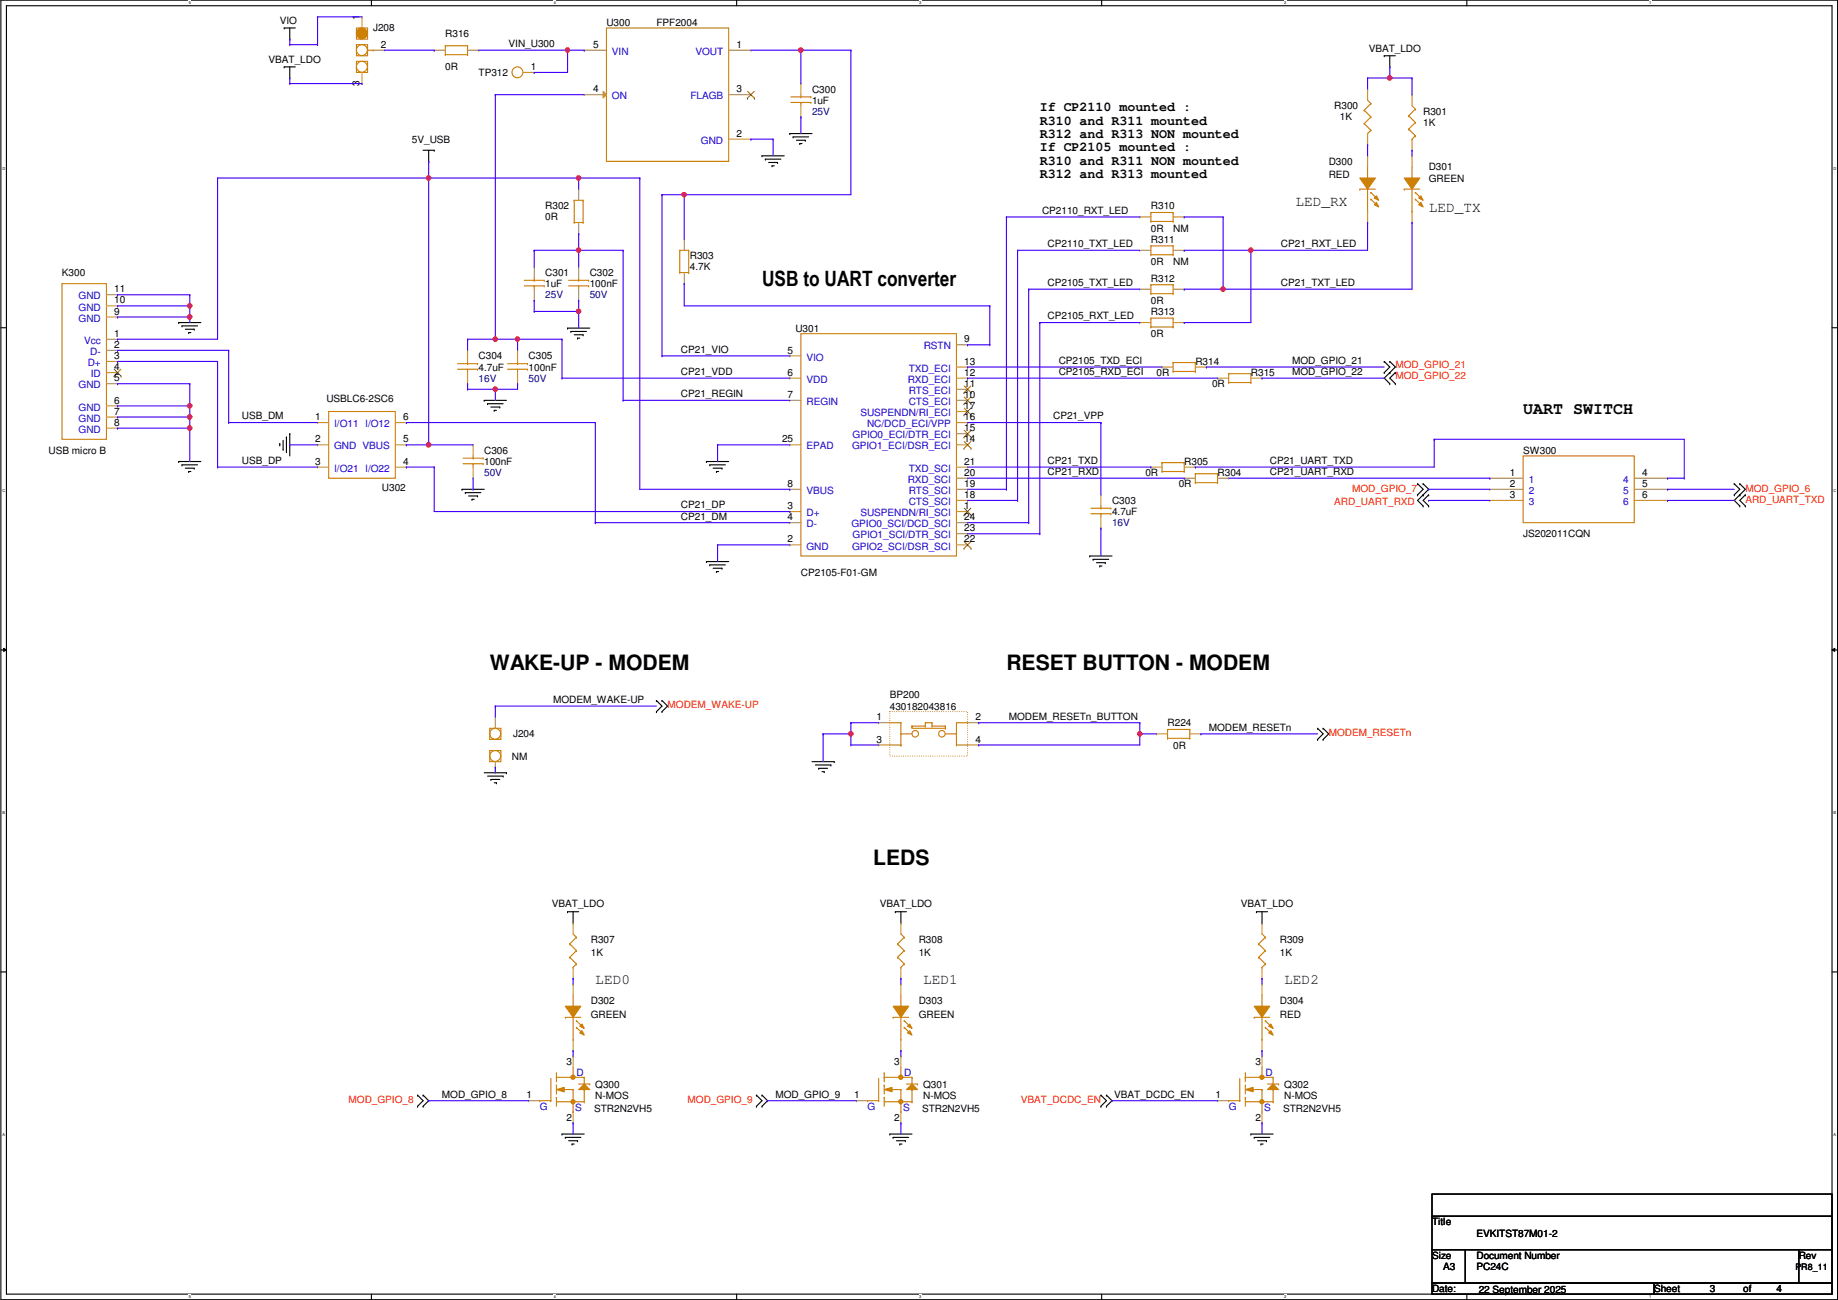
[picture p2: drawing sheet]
<svg xmlns="http://www.w3.org/2000/svg" width="420mm" height="297mm" viewBox="0 0 420 297" stroke-linecap="round" stroke-linejoin="round" font-family="sans-serif">
<defs><g id="words">
<g font-size="4.8">
<text x="174.2" y="65.4">USB to UART converter</text>
<text x="112" y="153.1">WAKE-UP - MODEM</text>
<text x="230.1" y="153.1">RESET BUTTON - MODEM</text>
<text x="199.6" y="197.6">LEDS</text>
</g>
<text font-size="3.8" x="348.2" y="94.7">UART SWITCH</text>
<g font-size="3.3">
<text x="296.1" y="47.1">LED_RX</text>
<text x="326.6" y="48.4">LED_TX</text>
<text x="136.1" y="224.9">LED0</text>
<text x="211" y="224.9">LED1</text>
<text x="293.6" y="224.9">LED2</text>
</g>
<g font-size="3">
<text x="237.7" y="25.4">If CP2110 mounted :</text>
<text x="237.7" y="28.5">R310 and R311 mounted</text>
<text x="237.7" y="31.5">R312 and R313 NON mounted</text>
<text x="237.7" y="34.6">If CP2105 mounted :</text>
<text x="237.7" y="37.6">R310 and R311 NON mounted</text>
<text x="237.7" y="40.7">R312 and R313 mounted</text>
</g>
<g font-size="2.3">
<text x="64" y="5.4">VIO</text>
<text x="82.2" y="4.6" transform="rotate(-90 82.2 4.6)">1</text>
<text x="138.6" y="5.9">U300</text>
<text x="150.1" y="5.9">FPF2004</text>
<text x="85.3" y="7.2">J208</text>
<text x="87.1" y="10.9">2</text>
<text x="101.8" y="8.5">R316</text>
<text x="116.3" y="10.8">VIN_U300</text>
<text x="135.6" y="10.9">5</text>
<text x="168.3" y="10.9">1</text>
<text x="312.9" y="11.8">VBAT_LDO</text>
<text x="61.4" y="14.3">VBAT_LDO</text>
<text x="101.8" y="16.1">0R</text>
<text x="109.4" y="17.4">TP312</text>
<text x="121.4" y="16">1</text>
<text x="82.2" y="19.6" transform="rotate(-90 82.2 19.6)">3</text>
<text x="135.6" y="21.1">4</text>
<text x="168.3" y="21.1">3</text>
<text x="185.6" y="21.2">C300</text>
<text x="185.6" y="23.7">1uF</text>
<text x="305" y="25">R300</text>
<text x="306.3" y="27.5">1K</text>
<text x="325.3" y="26.2">R301</text>
<text x="325.3" y="28.8">1K</text>
<text x="94.2" y="32.6">5V_USB</text>
<text x="168.3" y="31.2">2</text>
<text x="303.7" y="37.7">D300</text>
<text x="303.7" y="40.7">RED</text>
<text x="326.6" y="38.9">D301</text>
<text x="326.6" y="41.5">GREEN</text>
<text x="124.7" y="47.8">R302</text>
<text x="263.1" y="47.8">R310</text>
<text x="124.7" y="50.4">0R</text>
<text x="238.2" y="48.9">CP2110_RXT_LED</text>
<text x="263.1" y="52.9">0R</text>
<text x="268.2" y="52.9">NM</text>
<text x="157.7" y="59.3">R303</text>
<text x="239.5" y="56.5">CP2110_TXT_LED</text>
<text x="263.1" y="55.5">R311</text>
<text x="292.8" y="56.5">CP21_RXT_LED</text>
<text x="14.2" y="63.1">K300</text>
<text x="124.7" y="63.1">C301</text>
<text x="124.7" y="65.6">1uF</text>
<text x="134.8" y="63.1">C302</text>
<text x="134.8" y="65.6">100nF</text>
<text x="157.7" y="61.8">4.7K</text>
<text x="239.5" y="65.4">CP2105_TXT_LED</text>
<text x="263.1" y="60.5">0R</text>
<text x="263.1" y="64.3">R312</text>
<text x="268.2" y="60.5">NM</text>
<text x="292.8" y="65.4">CP21_TXT_LED</text>
<text x="26.1" y="66.8">11</text>
<text x="26.1" y="69.3">10</text>
<text x="26.1" y="71.9">9</text>
<text x="263.1" y="72">R313</text>
<text x="263.1" y="69.4">0R</text>
<text x="26.1" y="77">1</text>
<text x="181.8" y="75.8">U301</text>
<text x="239.5" y="73">CP2105_RXT_LED</text>
<text x="263.1" y="77">0R</text>
<text x="26.1" y="79.5">2</text>
<text x="26.1" y="82">3</text>
<text x="109.4" y="82.1">C304</text>
<text x="120.9" y="82.1">C305</text>
<text x="155.6" y="80.6">CP21_VIO</text>
<text x="180" y="80.8">5</text>
<text x="220.4" y="78.2">9</text>
<text x="220.4" y="83.3">13</text>
<text x="242" y="83.1">CP2105_TXD_ECI</text>
<text x="273.3" y="83.4">R314</text>
<text x="295.3" y="83.1">MOD_GPIO_21</text>
<text x="26.1" y="84.6">4</text>
<text x="26.1" y="87.1">5</text>
<text x="109.4" y="84.7">4.7uF</text>
<text x="120.9" y="84.7">100nF</text>
<text x="155.6" y="85.7">CP21_VDD</text>
<text x="180" y="85.9">6</text>
<text x="220.4" y="85.9">12</text>
<text x="220.4" y="88.4">11</text>
<text x="242" y="85.7">CP2105_RXD_ECI</text>
<text x="264.4" y="85.9">0R</text>
<text x="277.1" y="88.5">0R</text>
<text x="286" y="85.9">R315</text>
<text x="295.3" y="85.7">MOD_GPIO_22</text>
<text x="26.1" y="92.2">6</text>
<text x="26.1" y="94.7">7</text>
<text x="55.3" y="95.8">USB_DM</text>
<text x="74.6" y="91.8">USBLC6-2SC6</text>
<text x="155.6" y="90.8">CP21_REGIN</text>
<text x="180" y="90.9">7</text>
<text x="220.4" y="90.9">10</text>
<text x="220.4" y="93.5">17</text>
<text x="240.7" y="95.8">CP21_VPP</text>
<text x="26.1" y="97.3">8</text>
<text x="72.1" y="96">1</text>
<text x="72.1" y="101.1">2</text>
<text x="92.1" y="101.1">5</text>
<text x="92.1" y="96">6</text>
<text x="178.8" y="101.1">25</text>
<text x="220.4" y="96">16</text>
<text x="220.4" y="98.6">15</text>
<text x="220.4" y="101.1">14</text>
<text x="11.1" y="103.7">USB micro B</text>
<text x="55.3" y="106">USB_DP</text>
<text x="72.1" y="106.2">3</text>
<text x="92.1" y="106.2">4</text>
<text x="110.7" y="103.7">C306</text>
<text x="110.7" y="106.3">100nF</text>
<text x="220.4" y="106.2">21</text>
<text x="239.5" y="106">CP21_TXD</text>
<text x="270.7" y="106.3">R305</text>
<text x="290.3" y="106">CP21_UART_TXD</text>
<text x="348.2" y="103.7">SW300</text>
<text x="87.3" y="112.1">U302</text>
<text x="180" y="111.3">8</text>
<text x="220.4" y="108.7">20</text>
<text x="220.4" y="111.3">19</text>
<text x="220.4" y="113.8">18</text>
<text x="239.5" y="108.5">CP21_RXD</text>
<text x="261.8" y="108.8">0R</text>
<text x="269.4" y="111.3">0R</text>
<text x="278.3" y="108.8">R304</text>
<text x="290.3" y="108.5">CP21_UART_RXD</text>
<text x="345.1" y="108.7">1</text>
<text x="345.1" y="111.3">2</text>
<text x="345.1" y="113.8">3</text>
<text x="375.4" y="113.8">6</text>
<text x="375.4" y="111.3">5</text>
<text x="375.4" y="108.7">4</text>
<text x="155.6" y="116.2">CP21_DP</text>
<text x="155.6" y="118.7">CP21_DM</text>
<text x="180" y="116.3">3</text>
<text x="180" y="118.9">4</text>
<text x="220.4" y="116.3">1</text>
<text x="220.4" y="118.9">24</text>
<text x="254.2" y="115.1">C303</text>
<text x="254.2" y="117.7">4.7uF</text>
<text x="180" y="124">2</text>
<text x="220.4" y="121.4">23</text>
<text x="220.4" y="124">22</text>
<text x="348.2" y="122.8">JS202011CQN</text>
<text x="183.1" y="131.7">CP2105-F01-GM</text>
<text x="126.4" y="160.6">MODEM_WAKE-UP</text>
<text x="203.4" y="159.6">BP200</text>
<text x="200.4" y="164.6">1</text>
<text x="203.4" y="162.1">430182043816</text>
<text x="223" y="164.6">2</text>
<text x="230.6" y="164.4">MODEM_RESETn_BUTTON</text>
<text x="266.9" y="165.9">R224</text>
<text x="276.3" y="167">MODEM_RESETn</text>
<text x="117" y="173.6">NM</text>
<text x="117.3" y="168.5">J204</text>
<text x="200.4" y="169.7">3</text>
<text x="223" y="169.7">4</text>
<text x="268.2" y="171">0R</text>
<text x="126.2" y="207.3">VBAT_LDO</text>
<text x="201.1" y="207.3">VBAT_LDO</text>
<text x="283.7" y="207.3">VBAT_LDO</text>
<text x="135.1" y="215.5">R307</text>
<text x="210" y="215.5">R308</text>
<text x="292.6" y="215.5">R309</text>
<text x="135.1" y="218.5">1K</text>
<text x="210" y="218.5">1K</text>
<text x="292.6" y="218.5">1K</text>
<text x="135.1" y="229.4">D302</text>
<text x="135.1" y="232.5">GREEN</text>
<text x="210" y="229.4">D303</text>
<text x="210" y="232.5">GREEN</text>
<text x="292.6" y="229.4">D304</text>
<text x="292.6" y="232.5">RED</text>
<text x="129.5" y="243.4">3</text>
<text x="204.4" y="243.4">3</text>
<text x="287" y="243.4">3</text>
<text x="101" y="250.8">MOD_GPIO_8</text>
<text x="120.3" y="251">1</text>
<text x="136.1" y="248.5">Q300</text>
<text x="136.1" y="251">N-MOS</text>
<text x="177.2" y="250.8">MOD_GPIO_9</text>
<text x="195.3" y="251">1</text>
<text x="211" y="248.5">Q301</text>
<text x="211" y="251">N-MOS</text>
<text x="254.7" y="250.8">VBAT_DCDC_EN</text>
<text x="277.8" y="251">1</text>
<text x="293.6" y="248.5">Q302</text>
<text x="293.6" y="251">N-MOS</text>
<text x="129.5" y="256.1">2</text>
<text x="135.8" y="254.1">STR2N2VH5</text>
<text x="204.4" y="256.1">2</text>
<text x="210.8" y="254.1">STR2N2VH5</text>
<text x="287" y="256.1">2</text>
<text x="293.3" y="254.1">STR2N2VH5</text>
<text x="327.4" y="280">Title</text>
<text x="327.4" y="287.6">Size</text>
<text x="337.5" y="287.6">Document Number</text>
<text x="337.5" y="282.5">EVKITST87M01-2</text>
<text x="411.2" y="287.6">Rev</text>
<text x="329.9" y="290.2">A3</text>
<text x="337.5" y="290.2">PC24C</text>
<text x="327.4" y="295.2">Date:</text>
<text x="338" y="295.5">22 September 2025</text>
<text x="378.2" y="295.2">Sheet</text>
<text x="390.9" y="295.2">3</text>
<text x="398.5" y="295.2">of</text>
<text x="406.1" y="295.2">4</text>
</g>
<g font-size="2.3" fill="#00c">
<text x="139.9" y="12.5">VIN</text>
<text x="159" y="12.5">VOUT</text>
<text x="139.9" y="22.7">ON</text>
<text x="157.8" y="22.7">FLAGB</text>
<text x="160.2" y="32.9">GND</text>
<text x="18" y="68.4">GND</text>
<text x="18" y="71">GND</text>
<text x="18" y="73.5">GND</text>
<text x="19.3" y="78.6">Vcc</text>
<text x="20.1" y="83.7">D+</text>
<text x="20.6" y="81.1">D-</text>
<text x="184.4" y="82.4">VIO</text>
<text x="211.1" y="79.8">RSTN</text>
<text x="18" y="88.7">GND</text>
<text x="20.8" y="86.2">ID</text>
<text x="184.4" y="87.5">VDD</text>
<text x="207.5" y="87.5">RXD_ECI</text>
<text x="207.8" y="84.9">TXD_ECI</text>
<text x="18" y="93.8">GND</text>
<text x="184.4" y="92.5">REGIN</text>
<text x="196.7" y="95.1">SUSPENDN/RI_ECI</text>
<text x="207.7" y="90">RTS_ECI</text>
<text x="207.7" y="92.5">CTS_ECI</text>
<text x="18" y="96.4">GND</text>
<text x="18" y="98.9">GND</text>
<text x="76.4" y="97.6">I/O11 I/O12</text>
<text x="194.9" y="100.2">GPIO0_ECI/DTR_ECI</text>
<text x="198.2" y="97.6">NC/DCD_ECI/VPP</text>
<text x="76.4" y="102.7">GND VBUS</text>
<text x="76.4" y="107.8">I/O21 I/O22</text>
<text x="184.4" y="102.7">EPAD</text>
<text x="194.8" y="102.7">GPIO1_ECI/DSR_ECI</text>
<text x="207.8" y="107.8">TXD_SCI</text>
<text x="184.4" y="112.9">VBUS</text>
<text x="207.5" y="110.3">RXD_SCI</text>
<text x="207.7" y="112.9">RTS_SCI</text>
<text x="349.5" y="110.3">1</text>
<text x="349.5" y="112.9">2</text>
<text x="371" y="112.9">5</text>
<text x="371" y="110.3">4</text>
<text x="184.4" y="117.9">D+</text>
<text x="196.7" y="117.9">SUSPENDN/RI_SCI</text>
<text x="207.7" y="115.4">CTS_SCI</text>
<text x="349.5" y="115.4">3</text>
<text x="371" y="115.4">6</text>
<text x="184.4" y="125.6">GND</text>
<text x="184.4" y="120.5">D-</text>
<text x="194.6" y="120.5">GPIO0_SCI/DCD_SCI</text>
<text x="194.8" y="125.6">GPIO2_SCI/DSR_SCI</text>
<text x="194.9" y="123">GPIO1_SCI/DTR_SCI</text>
<text x="131.8" y="246">D</text>
<text x="206.7" y="246">D</text>
<text x="289.3" y="246">D</text>
<text x="123.4" y="253.6">G</text>
<text x="131.5" y="253.8">S</text>
<text x="198.3" y="253.6">G</text>
<text x="206.4" y="253.8">S</text>
<text x="280.9" y="253.6">G</text>
<text x="289" y="253.8">S</text>
</g>
<g font-size="2.3" fill="#000080">
<text x="185.6" y="26.2">25V</text>
<text x="124.7" y="68.2">25V</text>
<text x="134.8" y="68.2">50V</text>
<text x="109.4" y="87.2">16V</text>
<text x="120.9" y="87.2">50V</text>
<text x="110.7" y="108.8">50V</text>
<text x="254.2" y="120.2">16V</text>
</g>
<g font-size="2.3" fill="#f00">
<text x="319" y="86.7">MOD_GPIO_22</text>
<text x="319" y="84.2">MOD_GPIO_21</text>
<text x="309.1" y="112.4">MOD_GPIO_7</text>
<text x="399" y="112.4">MOD_GPIO_6</text>
<text x="305" y="115.4">ARD_UART_RXD</text>
<text x="399" y="114.9">ARD_UART_TXD</text>
<text x="152.6" y="161.9">MODEM_WAKE-UP</text>
<text x="303.7" y="168.2">MODEM_RESETn</text>
<text x="79.7" y="252.1">MOD_GPIO_8</text>
<text x="157.2" y="252.1">MOD_GPIO_9</text>
<text x="233.4" y="252.1">VBAT_DCDC_EN</text>
</g>
<text font-size="2" x="410.4" y="290.2">PR8_11</text>
<g font-size=".9">
<text x="43.2" y="1">5</text>
<text x="126.6" y="1">4</text>
<text x="210.1" y="1">3</text>
<text x="293.5" y="1">2</text>
<text x="377" y="1">1</text>
<text x=".5" y="38.9">D</text>
<text x="419.1" y="38.9">D</text>
<text x=".5" y="112.5">C</text>
<text x="419.1" y="112.5">C</text>
<text x=".5" y="186.1">B</text>
<text x="419.1" y="186.1">B</text>
<text x=".5" y="259.7">A</text>
<text x="419.1" y="259.7">A</text>
<text x="43.2" y="296.6">5</text>
<text x="126.6" y="296.6">4</text>
<text x="210.1" y="296.6">3</text>
<text x="293.5" y="296.6">2</text>
<text x="377" y="296.6">1</text>
</g>
</g></defs>
<path d="M.2 0h419.9v297h-419.9zM1.5 1.3h417.3v294.4h-417.3z" fill="none" stroke="#000" stroke-width=".25"/>
<g fill="#fff">
<path d="M43.2 .2h.5v1h-.5z"/>
<path d="M43.2 295.8h.5v1h-.5z"/>
</g>
<path d="M84.9 0v1.3M84.9 295.7v1.3" fill="none" stroke="#000" stroke-width=".25"/>
<g fill="#fff">
<path d="M126.6 .2h.5v1h-.5z"/>
<path d="M126.6 295.8h.5v1h-.5z"/>
</g>
<path d="M168.4 0v1.3M168.4 295.7v1.3" fill="none" stroke="#000" stroke-width=".25"/>
<g fill="#fff">
<path d="M210.1 .2h.5v1h-.5z"/>
<path d="M210.1 295.8h.5v1h-.5z"/>
</g>
<path d="M251.8 0v1.3M251.8 295.7v1.3" fill="none" stroke="#000" stroke-width=".25"/>
<g fill="#fff">
<path d="M293.5 .2h.5v1h-.5z"/>
<path d="M293.5 295.8h.5v1h-.5z"/>
</g>
<path d="M335.3 0v1.3M335.3 295.7v1.3" fill="none" stroke="#000" stroke-width=".25"/>
<g fill="#fff">
<path d="M377 .2h.5v1h-.5z"/>
<path d="M377 295.8h.5v1h-.5z"/>
<path d="M.5 38.1h.7v1h-.7z"/>
<path d="M419.1 38.1h.7v1h-.7z"/>
<path d="M.5 111.7h.7v1h-.7z"/>
<path d="M419.1 111.7h.7v1h-.7z"/>
</g>
<path d="M.2 74.9h1.3M418.8 74.9h1.3" fill="none" stroke="#000" stroke-width=".25"/>
<g fill="#fff">
<path d="M.5 185.3h.6v1h-.6z"/>
<path d="M419.1 185.3h.6v1h-.6z"/>
</g>
<path d="M.2 148.5h1.3M418.8 148.5h1.3" fill="none" stroke="#000" stroke-width=".25"/>
<path d="M.8 148.1l.7 .4-.7 .3zM418.8 148.5l.6-.4v.7z" fill="#000"/>
<path d="M.8 148.1l.7 .4-.7 .3zM418.8 148.5l.6-.4v.7z" fill="none" stroke="#000" stroke-width=".23"/>
<g fill="#fff">
<path d="M.5 258.9h.6v1h-.6z"/>
<path d="M419.1 258.9h.6v1h-.6z"/>
</g>
<g fill="none" stroke="#000" stroke-width=".25">
<path d="M65 6.4h.1M65 15.3h.1M65 6.4h2.5M65 15.3h2.5M66.2 8.9h.1M66.2 17.8h.1M66.2 6.4v2.5M66.2 15.3v2.5M316.4 12.7h.1M316.4 12.7h2.6M317.7 15.3h.1M317.7 12.7v2.6"/>
<path d="M96.7 34.3h2.6M98 36.9h.1M98 34.3v2.6M99.3 34.3h.1M174.2 35.6h.1M174.2 35.6h5.1M175 36.4h.1M175 36.4h3.5M175.7 37.1h2M176.5 37.9h.1M176.5 37.9h.5M177.7 37.1h.1"/>
<path d="M180.5 30.5h.1M180.5 30.5h5.1M181.3 31.3h.1M181.3 31.3h3.6M182.1 32h2M182.8 32.8h.1M182.8 32.8h.5M184.1 32h.1M40.8 73.7h.1M40.8 73.7h5.1M41.6 74.5h.1M41.6 74.5h3.6"/>
<path d="M42.4 75.2h2M43.1 76h.1M43.1 76h.5M44.4 75.2h.1M129.7 75h.1M129.7 75h5.1M130.5 75.7h.1M130.5 75.7h3.6M131.3 76.5h2M132 77.3h.1M132 77.3h.5M133.3 76.5h.1"/>
<path d="M65.5 99.9h.1M65.5 99.9v3.5M66.2 99.1h.1M66.2 99.1v5.1M110.7 91.5h.1M110.7 91.5h5.1M111.5 92.2h.1M111.5 92.2h3.5M112.2 93h2M113 93.8h.1M113 93.8h.5M114.2 93h.1"/>
<path d="M316.4 82.6h.1M316.4 85.1h.1M316.4 82.6l1.3 1.3-1.3 1.2M317.7 87.7h.1M317.7 85.1h.1M317.7 82.6h.1M317.7 82.6l1.3 1.3-2.6 2.5 1.3 1.3M319 85.1h.1M319 87.7h.1M319 85.1l-1.3 1.3 1.3 1.3M40.8 105.5h.1M40.8 105.5h5.1"/>
<path d="M41.6 106.2h.1M41.6 106.2h3.6M42.4 107h2M43.1 107.7h.1M43.1 107.7h.5M44.4 107h.1M64 101.4h.1M64 101.4v.5M64.7 102.7h.1M64.7 100.6v2.1M105.6 111.8h.1M105.6 111.8h5.1"/>
<path d="M106.4 112.6h.1M106.4 112.6h3.5M107.1 113.3h2.1M107.9 114.1h.1M107.9 114.1h.5M109.2 113.3h.1M161.5 105.5h.1M161.5 105.5h5.1M162.3 106.2h.1M162.3 106.2h3.5M163 107h2M163.8 107.7h.1"/>
<path d="M163.8 107.7h.5M165 107h.1M324.1 113.1h.1M324.1 110.5h.1M324.1 110.5l1.2 1.3-1.2 1.3M325.3 115.6h.1M325.3 113.1h.1M325.3 110.5h.1M325.3 110.5l1.3 1.3-2.5 2.5 1.2 1.3M326.6 115.6h.1M326.6 113.1h.1M326.6 113.1l-1.3 1.2 1.3 1.3"/>
<path d="M396.4 110.5h.1M396.4 113.1h.1M396.4 110.5l1.3 1.3-1.3 1.3M397.7 115.6h.1M397.7 113.1h.1M397.7 110.5h.1M397.7 110.5l1.3 1.3-2.6 2.5 1.3 1.3M399 113.1h.1M399 115.6h.1M399 113.1l-1.3 1.2 1.3 1.3M161.5 128.3h.1M161.5 128.3h5.1"/>
<path d="M162.3 129.1h.1M162.3 129.1h3.5M163 129.8h2M163.8 130.6h.1M163.8 130.6h.5M165 129.8h.1M249.1 127h.1M249.1 127h5.1M249.9 127.8h.1M249.9 127.8h3.5M250.6 128.6h2.1M251.4 129.3h.1"/>
<path d="M251.4 129.3h.5M252.7 128.6h.1M110.7 176.6h5.1M111.5 177.3h3.5M112.2 178.1h.1M112.2 178.1h2M113 178.9h.5M113.5 178.9h.1M115 177.3h.1M115.8 176.6h.1M150.1 160.1h.1M150.1 162.6h.1"/>
<path d="M150.1 160.1l1.2 1.2-1.2 1.3M151.3 160.1h.1M151.3 162.6h.1M151.3 160.1l1.3 1.2-1.3 1.3M185.6 174h5.1M186.4 174.8h3.5M187.1 175.6h.1M187.1 175.6h2.1M187.9 176.3h.5M188.4 176.3h.1M189.9 174.8h.1M190.7 174h.1"/>
<path d="M301.2 166.4h.1M301.2 169h.1M301.2 166.4l1.3 1.3-1.3 1.3M302.5 166.4h.1M302.5 169h.1M302.5 166.4l1.2 1.3-1.2 1.3M129.7 208.3h.1M129.7 208.3h2.6M131 210.9h.1M131 208.3v2.6M204.7 208.3h.1M204.7 208.3h2.5"/>
<path d="M205.9 210.9h.1M205.9 208.3v2.6M287.2 208.3h.1M287.2 208.3h2.6M288.5 210.9h.1M288.5 208.3v2.6M.2 222.1h1.3M418.8 222.1h1.3M95.5 252.8h.1M95.5 250.2h.1M95.5 250.2l1.2 1.3-1.2 1.3M96.7 250.2h.1"/>
<path d="M96.7 252.8h.1M96.7 250.2l1.3 1.3-1.3 1.3M128.5 259.1h.1M128.5 259.1h5.1M129.2 259.9h.1M129.2 259.9h3.6M172.9 252.8h.1M172.9 250.2h.1M172.9 250.2l1.3 1.3-1.3 1.3M174.2 250.2h.1M174.2 252.8h.1M174.2 250.2l1.3 1.3-1.3 1.3"/>
<path d="M203.4 259.1h.1M203.4 259.1h5.1M204.2 259.9h.1M204.2 259.9h3.5M251.7 252.8h.1M251.7 250.2h.1M251.7 250.2l1.2 1.3-1.2 1.3M252.9 250.2h.1M252.9 252.8h.1M252.9 250.2l1.3 1.3-1.3 1.3M286 259.1h.1M286 259.1h5"/>
<path d="M286.7 259.9h.1M286.7 259.9h3.6M130 260.6h2M130.8 261.4h.1M130.8 261.4h.5M132 260.6h.1M204.9 260.6h2.1M205.7 261.4h.1M205.7 261.4h.5M207 260.6h.1M287.5 260.6h2M288.2 261.4h.1"/>
<path d="M288.2 261.4h.5M289.5 260.6h.1M327.4 272.8h91.4v5.1h-91.4zM327.4 277.9h91.4v7.6h-91.4zM327.4 285.5h7.6v7.7h-7.6zM327.4 293.2h50.8v2.5h-50.8zM335 285.5h76.2v7.7h-76.2zM378.2 293.2h40.6v2.5h-40.6zM411.2 285.5h7.6v7.7h-7.6z"/>
</g>
<g fill="none" stroke="#cc8006" stroke-width=".25">
<path d="M101.8 10.5h.1M101.8 12.5h.1M101.8 10.5h5.1M101.8 10.5v2M101.8 12.5h5.1M106.9 12.5h.1M106.9 10.5h.1M106.9 10.5v2M180.8 23.4h4.6M180.8 22.1h4.6M183.1 22.1h.1M183.1 23.4h.1"/>
<path d="M183.1 21.6v.5M183.1 23.4v.8M185.4 23.4h.1M185.4 22.1h.1M311.9 25.2h.1M311.9 28.2h.1M311.9 25.2l1.5 1.5M311.9 28.2l1.5 1.6M312.6 30.5h.1M312.6 22.9l.8 .8M313.4 23.7h.1M313.4 26.7h.1"/>
<path d="M313.4 29.8h.1M313.4 23.7l-1.5 1.5M313.4 26.7l-1.5 1.5M313.4 29.8l-.8 .7M155.4 57.2h.1M155.4 57.2v5.1M155.4 57.2h2M157.4 57.2h.1M157.4 57.2v5.1M263.1 48.6h.1M263.1 50.6h.1M263.1 48.6v2"/>
<path d="M263.1 50.6h5.1M263.1 48.6h5.1M268.2 50.6h.1M268.2 48.6h.1M268.2 48.6v2M14.2 64.8h10.1v35.6h-10.1zM119.8 65.3h4.6M119.8 64.1h4.6M122.1 64.1h.1M122.1 65.3h.1M122.1 63.5v.6M122.1 65.3v.8"/>
<path d="M124.4 65.3h.1M124.4 64.1h.1M155.4 62.3h.1M155.4 62.3h2M157.4 62.3h.1M183.1 76.2h35.5v50.8h-35.5zM263.1 72.7h.1M263.1 74.7h.1M263.1 74.7h5.1M263.1 72.7h5.1M263.1 72.7v2M268.2 74.7h.1"/>
<path d="M268.2 72.7h.1M268.2 72.7v2M268.2 82.8h.1M268.2 84.9h.1M268.2 82.8v2.1M268.2 84.9h5.1M268.2 82.8h5.1M273.3 84.9h.1M273.3 82.8h.1M273.3 82.8v2.1M105.9 106h4.5M105.9 104.7h4.5"/>
<path d="M108.2 104.7h.1M108.2 106h.1M108.2 104.2v.5M108.2 106v.7M110.4 106h.1M110.4 104.7h.1M249.4 117.4h4.5M249.4 116.1h4.5M251.7 116.1h.1M251.7 117.4h.1M251.7 115.6v.5M251.7 117.4v.8"/>
<path d="M253.9 117.4h.1M253.9 116.1h.1M286.7 232.5h.1M286.7 232.5h3.6M288.5 229.9h.1M288.5 237.5h.1M288.5 227.4v2.5M288.5 232.5v5M289.3 233.2h.1M289.3 234.7h.1M289.3 233.2l1.5 1.5M289.3 234.7l1.5 1.6"/>
</g>
<g fill="none" stroke="#a84" stroke-width=".25">
<path d="M99.3 11.5h.1M99.3 11.5h2.5M106.9 11.5h2.5M109.4 11.5h.1M183.1 19.1h.1M183.1 19.1v2.5M183.1 26.7h.1M183.1 24.2v2.5M312.6 20.4h.1M312.6 33.1h.1M312.6 20.4v2.5M312.6 30.5v2.6"/>
<path d="M156.4 54.7h.1M156.4 54.7v2.5M260.6 49.6h.1M260.6 49.6h2.5M268.2 49.6h2.5M270.7 49.6h.1M24.3 77.5h2.6M24.3 67.4h2.6M24.3 69.9h2.6M24.3 72.4h2.6M26.9 77.5h.1M26.9 67.4h.1"/>
<path d="M26.9 69.9h.1M26.9 72.4h.1M122.1 61h.1M122.1 68.6h.1M122.1 61v2.5M122.1 66.1v2.5M156.4 64.8h.1M156.4 62.3v2.5M218.6 78.8h2.6M221.2 78.8h.1M260.6 73.7h.1M260.6 73.7h2.5"/>
<path d="M268.2 73.7h2.5M270.7 73.7h.1M24.3 80.1h2.6M24.3 82.6h2.6M24.3 85.1h2.6M24.3 87.7h2.6M24.3 92.8h2.6M24.3 95.3h2.6M24.3 97.8h2.6M26.9 80.1h.1M26.9 82.6h.1M26.9 85.1h.1"/>
<path d="M26.9 87.7h.1M26.9 92.8h.1M26.9 95.3h.1M26.9 97.8h.1M180.5 81.3h.1M180.5 86.4h.1M180.5 91.5h.1M180.5 81.3h2.6M180.5 86.4h2.6M180.5 91.5h2.6M218.6 86.4h2.6M218.6 91.5h2.6"/>
<path d="M218.6 83.9h2.6M218.6 88.9h2.6M218.6 94h2.6M218.6 96.6h2.6M218.6 99.1h2.6M221.2 83.9h.1M221.2 86.4h.1M221.2 88.9h.1M221.2 91.5h.1M221.2 94h.1M221.2 96.6h.1M221.2 99.1h.1"/>
<path d="M265.6 83.9h.1M265.6 83.9h2.6M273.3 83.9h2.5M275.8 83.9h.1M108.2 101.6h.1M108.2 109.3h.1M108.2 101.6v2.6M108.2 106.7v2.6M180.5 111.8h.1M180.5 116.9h.1M180.5 119.4h.1M180.5 101.6h.1"/>
<path d="M180.5 111.8h2.6M180.5 116.9h2.6M180.5 119.4h2.6M180.5 101.6h2.6M218.6 111.8h2.6M218.6 116.9h2.6M218.6 119.4h2.6M218.6 101.6h2.6M218.6 106.7h2.6M218.6 109.3h2.6M218.6 114.3h2.6M221.2 101.6h.1"/>
<path d="M221.2 106.7h.1M221.2 109.3h.1M221.2 111.8h.1M221.2 114.3h.1M221.2 116.9h.1M221.2 119.4h.1M251.7 113.1h.1M251.7 113.1v2.5M251.7 118.2v2.5M180.5 124.5h.1M180.5 124.5h2.6M218.6 124.5h2.6"/>
<path d="M218.6 122h2.6M221.2 122h.1M221.2 124.5h.1M251.7 120.7h.1"/>
</g>
<g fill="none" stroke="#804000" stroke-width=".23">
<path d="M26.1 85.9h.1M26.1 84.4l1.6 1.5M27.6 84.4l-1.5 1.5M27.7 85.9h.1M220.4 89.7h.1M220.4 92.3h.1M220.4 94.8h.1M220.4 99.9h.1M220.4 88.2l1.6 1.5M220.4 90.7l1.6 1.6M220.4 93.3l1.6 1.5M220.4 98.3l1.6 1.6"/>
<path d="M221.9 88.2l-1.5 1.5M221.9 90.7l-1.5 1.6M221.9 93.3l-1.5 1.5M221.9 98.3l-1.5 1.6M222 89.7h.1M222 92.3h.1M222 94.8h.1M222 99.9h.1M220.4 102.4h.1M220.4 117.7h.1M220.4 100.9l1.6 1.5M220.4 116.1l1.6 1.6"/>
<path d="M221.9 100.9l-1.5 1.5M221.9 116.1l-1.5 1.6M222 102.4h.1M222 117.7h.1M220.4 125.3h.1M220.4 123.7l1.6 1.6M221.9 123.7l-1.5 1.6M222 125.3h.1"/>
</g>
<path d="M286.7 229.9h3.6l-1.8 2.6z" fill-rule="evenodd" fill="#cc8006"/>
<path d="M286.7 229.9h3.6l-1.8 2.6z" fill="none" stroke="#cc8006" stroke-width=".25"/>
<path d="M290.5 235.5l.5 1-1-.5z" fill-rule="evenodd" fill="#cc8006"/>
<path d="M290.5 235.5l.5 1-1-.5z" fill="none" stroke="#cc8006" stroke-width=".25"/>
<path d="M290.5 234l.5 1-1-.5z" fill-rule="evenodd" fill="#cc8006"/>
<g fill="none" stroke="#cc8006" stroke-width=".25">
<path d="M322 26.5h.1M322 29.5h.1M322 26.5l1.5 1.5M322 29.5l1.5 1.5M322.8 31.8h.1M322.8 24.2l.7 .7M323.5 24.9h.1M323.5 28h.1M323.5 31h.1M323.5 24.9l-1.5 1.6M323.5 28l-1.5 1.5M323.5 31l-.7 .8"/>
<path d="M263.1 56.2h.1M263.1 58.2h.1M263.1 58.2h5.1M263.1 56.2h5.1M263.1 56.2v2M268.2 58.2h.1M268.2 56.2h.1M268.2 56.2v2M290.5 234l.5 1-1-.5z"/>
</g>
<path d="M322.8 21.6h.1M322.8 34.3h.1M322.8 21.6v2.6M322.8 31.8v2.5M260.6 57.2h.1M260.6 57.2h2.5M268.2 57.2h2.5M270.7 57.2h.1M288.5 224.8h.1M288.5 224.8v2.6M288.5 237.5v2.6M288.5 240.1h.1" fill="none" stroke="#a84" stroke-width=".25"/>
<path d="M291 247.7l1.3 1.3h-2.5z" fill="#cc8006"/>
<g fill="none" stroke="#cc8006" stroke-width=".25">
<path d="M280.9 251.5h.1M280.9 251.5h2.5M283.4 251.5h.1M283.4 246.4v5.1M284.7 250.7h.1M284.7 247.9h.1M284.7 245.2h.1M284.7 246.2h.1M284.7 245.2v2M284.7 247.9v2.1M284.7 250.7v2.1M284.7 251.8h6.3"/>
<path d="M284.7 246.2h6.3M286 249h2.5M288.5 246.2h.1M288.5 249h.1M288.5 254h.1M288.5 243.9v2.3M288.5 249v5M289.8 247.7h2.5M291 247.7l1.3 1.3h-2.5zM291 251.8h.1M291 249h.1M291 246.2h.1"/>
<path d="M291 246.2v1.5M291 249v2.8M292.3 247.7h.1"/>
</g>
<circle cx="288.5" cy="251.7" r=".49" fill="#cc8006"/>
<circle cx="288.5" cy="251.7" r=".49" fill="none" stroke="#cc8006" stroke-width=".25"/>
<path d="M284.7 249l1.8-.5v1z" fill="#cc8006"/>
<path d="M284.7 249l1.8-.5v1z" fill="none" stroke="#cc8006" stroke-width=".25"/>
<circle cx="288.5" cy="246.1" r=".49" fill="#cc8006"/>
<g fill="none" stroke="#cc8006" stroke-width=".25">
<path d="M138.6 6.4h28v30.5h-28zM131.3 45.8h.1M131.3 50.8h.1M131.3 45.8h2M131.3 45.8v5M131.3 50.8h2M133.3 45.8h.1M133.3 50.8h.1M133.3 45.8v5M104.6 84.4h4.6M104.6 83.1h4.6M106.9 83.1h.1"/>
<path d="M106.9 84.4h.1M106.9 82.6v.5M106.9 84.4v.7M109.2 84.4h.1M109.2 83.1h.1M266.9 166.7h.1M266.9 168.7h.1M266.9 168.7h5.1M266.9 166.7h5.1M266.9 166.7v2M272 168.7h.1M272 166.7h.1"/>
<path d="M272 166.7v2"/>
<circle cx="288.5" cy="246.1" r=".49"/>
</g>
<g fill="none" stroke="#a84" stroke-width=".25">
<path d="M166.6 11.5h5.1M171.7 11.5h.1M166.6 31.8h5.1M166.6 21.6h5.1M171.7 31.8h.1M171.7 21.6h.1M132.3 53.4h.1M132.3 43.2h.1M132.3 43.2v2.6M132.3 50.8v2.6M106.9 80.1h.1M106.9 87.7h.1"/>
<path d="M106.9 80.1v2.5M106.9 85.1v2.6M264.4 167.7h.1M264.4 167.7h2.5M272 167.7h2.5M274.5 167.7h.1M278.3 251.5h.1M278.3 251.5h2.6M288.5 241.3h.1M288.5 256.6h.1M288.5 241.3v2.6M288.5 254v2.6"/>
</g>
<path d="M170.8 22.4h.1M170.9 20.9l1.6 1.5M172.4 20.9l-1.6 1.5M172.5 22.4h.1" fill="none" stroke="#804000" stroke-width=".23"/>
<path d="M137.9 20.9l.7 .7-.7 .8z" fill="#a84"/>
<g fill="none" stroke="#a84" stroke-width=".25">
<path d="M133.6 11.5h.1M133.6 11.5h5M133.6 21.6h.1M133.6 21.6h5M137.9 20.9l.7 .7-.7 .8zM72.6 96.6h.1M72.6 96.6h2.5M90.4 96.6h2.5M92.9 96.6h.1M278.3 86.4h.1M278.3 86.4h2.6M286 86.4h2.5"/>
<path d="M288.5 86.4h.1M72.6 101.6h.1M72.6 106.7h.1M72.6 101.6h2.5M72.6 106.7h2.5M90.4 101.6h2.5M90.4 106.7h2.5M92.9 106.7h.1M92.9 101.6h.1"/>
</g>
<g fill="none" stroke="#cc8006" stroke-width=".25">
<path d="M322.8 38.1v2.6M321 43.2h.1M321 43.2h3.6M322.8 40.7h.1M322.8 48.3h.1M322.8 43.2v5.1M323.5 44h.1M323.5 45.5h.1M323.5 44l1.6 1.5M323.5 45.5l1.6 1.5M75.1 94h15.3v15.3h-15.3zM280.9 85.4h.1"/>
<path d="M280.9 87.4h.1M280.9 87.4h5.1M280.9 85.4h5.1M280.9 85.4v2M286 87.4h.1M286 85.4h.1M286 85.4v2"/>
</g>
<path d="M321 40.7h3.6l-1.8 2.5z" fill-rule="evenodd" fill="#cc8006"/>
<path d="M321 40.7h3.6l-1.8 2.5z" fill="none" stroke="#cc8006" stroke-width=".25"/>
<path d="M324.8 46.3l.5 1-1-.5z" fill-rule="evenodd" fill="#cc8006"/>
<path d="M324.8 46.3l.5 1-1-.5z" fill="none" stroke="#cc8006" stroke-width=".25"/>
<path d="M324.8 44.7l.5 1.1-1-.5z" fill-rule="evenodd" fill="#cc8006"/>
<g fill="none" stroke="#cc8006" stroke-width=".25">
<path d="M324.8 44.7l.5 1.1-1-.5zM130.2 215.7h.1M130.2 218.7h.1M130.2 215.7l1.6 1.5M130.2 218.7l1.6 1.6M131 213.4l.8 .8M131.8 214.2h.1M131.8 217.2h.1M131.8 214.2l-1.6 1.5M131.8 217.2l-1.6 1.5M131 221h.1M131.8 220.3h.1"/>
<path d="M131.8 220.3l-.8 .7"/>
</g>
<path d="M322.8 35.6h.1M322.8 35.6v2.5M322.8 50.8h.1M322.8 48.3v2.5M131 210.9h.1M131 210.9v2.5M131 223.6h.1M131 221v2.6" fill="none" stroke="#a84" stroke-width=".25"/>
<path d="M133.6 247.7l1.2 1.3h-2.5z" fill="#cc8006"/>
<g fill="none" stroke="#cc8006" stroke-width=".25">
<path d="M123.4 251.5h.1M123.4 251.5h2.5M125.9 251.5h.1M125.9 246.4v5.1M127.2 250.7h.1M127.2 247.9h.1M127.2 245.2h.1M127.2 246.2h.1M127.2 245.2v2M127.2 247.9v2.1M127.2 250.7v2.1M127.2 251.8h6.4"/>
<path d="M127.2 246.2h6.4M128.5 249h2.5M131 246.2h.1M131 249h.1M131 254h.1M131 243.9v2.3M131 249v5M132.3 247.7h2.5M133.6 247.7l1.2 1.3h-2.5zM133.6 251.8h.1M133.6 249h.1M133.6 246.2h.1"/>
<path d="M133.6 246.2v1.5M133.6 249v2.8M134.8 247.7h.1"/>
</g>
<circle cx="131" cy="251.7" r=".49" fill="#cc8006"/>
<circle cx="131" cy="251.7" r=".49" fill="none" stroke="#cc8006" stroke-width=".25"/>
<path d="M127.2 249l1.8-.5v1z" fill="#cc8006"/>
<path d="M127.2 249l1.8-.5v1z" fill="none" stroke="#cc8006" stroke-width=".25"/>
<circle cx="131" cy="246.1" r=".49" fill="#cc8006"/>
<g fill="none" stroke="#cc8006" stroke-width=".25">
<path d="M273.3 108.2h.1M273.3 110.3h.1M273.3 110.3h5M273.3 108.2h5M273.3 108.2v2.1M278.3 110.3h.1M278.3 108.2h.1M278.3 108.2v2.1M204.2 232.5h.1M204.2 232.5h3.5M205.9 229.9h.1M205.9 237.5h.1"/>
<path d="M205.9 227.4v2.5M205.9 232.5v5M206.7 233.2h.1M206.7 234.7h.1M206.7 233.2l1.5 1.5M206.7 234.7l1.5 1.6"/>
<circle cx="131" cy="246.1" r=".49"/>
</g>
<path d="M270.7 109.3h.1M270.7 109.3h2.6M278.3 109.3h2.6M280.9 109.3h.1M120.9 251.5h.1M120.9 251.5h2.5M131 241.3h.1M131 256.6h.1M131 241.3v2.6M131 254v2.6" fill="none" stroke="#a84" stroke-width=".25"/>
<path d="M204.2 229.9h3.5l-1.8 2.6z" fill-rule="evenodd" fill="#cc8006"/>
<path d="M204.2 229.9h3.5l-1.8 2.6z" fill="none" stroke="#cc8006" stroke-width=".25"/>
<path d="M208 235.5l.5 1-1-.5z" fill-rule="evenodd" fill="#cc8006"/>
<path d="M208 235.5l.5 1-1-.5z" fill="none" stroke="#cc8006" stroke-width=".25"/>
<path d="M208 234l.5 1-1-.5z" fill-rule="evenodd" fill="#cc8006"/>
<g fill="none" stroke="#cc8006" stroke-width=".25">
<path d="M312.6 38.1v2.6M310.8 43.2h.1M310.8 43.2h3.6M312.6 40.7h.1M312.6 48.3h.1M312.6 43.2v5.1M313.4 44h.1M313.4 45.5h.1M313.4 44l1.5 1.5M313.4 45.5l1.5 1.5M116 84.4h4.6M116 83.1h4.6"/>
<path d="M118.3 83.1h.1M118.3 84.4h.1M118.3 82.6v.5M118.3 84.4v.7M120.6 84.4h.1M120.6 83.1h.1M208 234l.5 1-1-.5z"/>
</g>
<path d="M118.3 80.1h.1M118.3 87.7h.1M118.3 80.1v2.5M118.3 85.1v2.6M205.9 224.8h.1M205.9 224.8v2.6M205.9 237.5v2.6M205.9 240.1h.1" fill="none" stroke="#a84" stroke-width=".25"/>
<path d="M310.8 40.7h3.6l-1.8 2.5z" fill-rule="evenodd" fill="#cc8006"/>
<path d="M310.8 40.7h3.6l-1.8 2.5z" fill="none" stroke="#cc8006" stroke-width=".25"/>
<path d="M314.7 46.3l.5 1-1.1-.5z" fill-rule="evenodd" fill="#cc8006"/>
<path d="M314.7 46.3l.5 1-1.1-.5z" fill="none" stroke="#cc8006" stroke-width=".25"/>
<path d="M314.7 44.7l.5 1.1-1.1-.5z" fill-rule="evenodd" fill="#cc8006"/>
<g fill="none" stroke="#cc8006" stroke-width=".25">
<path d="M314.7 44.7l.5 1.1-1.1-.5zM130 65.3h4.6M130 64.1h4.6M132.3 64.1h.1M132.3 65.3h.1M132.3 63.5v.6M132.3 65.3v.8M134.6 65.3h.1M134.6 64.1h.1M263.1 65.1h.1M263.1 67.1h.1M263.1 67.1h5.1"/>
<path d="M263.1 65.1h5.1M263.1 65.1v2M268.2 67.1h.1M268.2 65.1h.1M268.2 65.1v2M265.6 105.7h.1M265.6 107.7h.1M265.6 107.7h5.1M265.6 105.7h5.1M265.6 105.7v2M270.7 107.7h.1M270.7 105.7h.1"/>
<path d="M270.7 105.7v2M203.4 165.1h2.5M203.4 170.2h2.5M205.9 167.7h.1M205.9 165.1h.1M205.9 170.2h.1M205.9 167.7h2.6M205.9 165.1v5.1M208.5 165.9h.1M208.5 165.9v.5h7.6M208.5 165.9h3M211.5 165.1h.1"/>
<path d="M211.5 165.9h.1M211.5 165.1h1.6M211.5 165.1v.8M213.1 165.9h.1M213.1 165.1h.1M213.1 165.9h3M213.1 165.1v.8M216.1 166.4h.1M216.1 165.9h.1M216.1 165.9v.5M216.1 167.7h2.5M218.6 167.7h.1"/>
<path d="M218.6 170.2h.1M218.6 170.2h2.6M221.2 165.1h.1M221.2 170.2h.1M221.2 165.1h-2.6v5.1M205.2 215.7h.1M205.2 218.7h.1M205.2 215.7l1.5 1.5M205.2 218.7l1.5 1.6M205.9 213.4l.8 .8M206.7 214.2h.1M206.7 217.2h.1"/>
<path d="M206.7 214.2l-1.5 1.5M206.7 217.2l-1.5 1.5M287.7 215.7h.1M287.7 218.7h.1M287.7 215.7l1.6 1.5M287.7 218.7l1.6 1.6M288.5 213.4l.8 .8M289.3 214.2h.1M289.3 217.2h.1M289.3 214.2l-1.6 1.5M289.3 217.2l-1.6 1.5M205.9 221h.1"/>
<path d="M206.7 220.3h.1M206.7 220.3l-.8 .7M288.5 221h.1M289.3 220.3h.1M289.3 220.3l-.8 .7"/>
<circle cx="118.3" cy="16.5" r="1.25"/>
<circle cx="209.2" cy="167.7" r=".75"/>
<circle cx="215.3" cy="167.7" r=".75"/>
</g>
<g fill="none" stroke="#a84" stroke-width=".25">
<path d="M119.6 16.6h2.5M122.1 16.6h.1M312.6 35.6h.1M312.6 35.6v2.5M312.6 50.8h.1M312.6 48.3v2.5M132.3 61h.1M132.3 68.6h.1M132.3 61v2.5M132.3 66.1v2.5M260.6 66.1h.1M260.6 66.1h2.5"/>
<path d="M268.2 66.1h2.5M270.7 66.1h.1M263.1 106.7h.1M263.1 106.7h2.5M270.7 106.7h2.6M273.3 106.7h.1M200.9 170.2h.1M200.9 165.1h.1M200.9 170.2h2.5M200.9 165.1h2.5M221.2 170.2h2.5M221.2 165.1h2.5"/>
<path d="M223.7 165.1h.1M223.7 170.2h.1M205.9 210.9h.1M205.9 210.9v2.5M288.5 210.9h.1M288.5 210.9v2.5M205.9 223.6h.1M205.9 221v2.6M288.5 223.6h.1M288.5 221v2.6"/>
</g>
<path d="M203.4 162.6h17.8v10.2h-17.8z" fill="none" stroke="#cc8006" stroke-width=".25" stroke-dasharray="0 .5"/>
<path d="M208.5 247.7l1.3 1.3h-2.6z" fill="#cc8006"/>
<g fill="none" stroke="#cc8006" stroke-width=".25">
<path d="M198.3 251.5h.1M198.3 251.5h2.6M200.9 251.5h.1M200.9 246.4v5.1M202.1 250.7h.1M202.1 247.9h.1M202.1 245.2h.1M202.1 246.2h.1M202.1 245.2v2M202.1 247.9v2.1M202.1 250.7v2.1M202.1 251.8h6.4"/>
<path d="M202.1 246.2h6.4M203.4 249h2.5M205.9 246.2h.1M205.9 249h.1M205.9 254h.1M205.9 243.9v2.3M205.9 249v5M207.2 247.7h2.6M208.5 247.7l1.3 1.3h-2.6zM208.5 251.8h.1M208.5 249h.1M208.5 246.2h.1"/>
<path d="M208.5 246.2v1.5M208.5 249v2.8M209.8 247.7h.1"/>
</g>
<circle cx="205.9" cy="251.7" r=".49" fill="#cc8006"/>
<circle cx="205.9" cy="251.7" r=".49" fill="none" stroke="#cc8006" stroke-width=".25"/>
<path d="M202.1 249l1.8-.5v1z" fill="#cc8006"/>
<path d="M202.1 249l1.8-.5v1z" fill="none" stroke="#cc8006" stroke-width=".25"/>
<circle cx="205.9" cy="246.1" r=".49" fill="#cc8006"/>
<g fill="none" stroke="#cc8006" stroke-width=".25">
<path d="M348.2 104.2h25.4v15.2h-25.4zM129.2 232.5h.1M129.2 232.5h3.6M131 229.9h.1M131 237.5h.1M131 227.4v2.5M131 232.5v5M131.8 233.2h.1M131.8 234.7h.1M131.8 233.2l1.5 1.5M131.8 234.7l1.5 1.6"/>
<circle cx="205.9" cy="246.1" r=".49"/>
</g>
<g fill="none" stroke="#a84" stroke-width=".25">
<path d="M340.6 109.3h.1M340.6 111.8h.1M340.6 114.3h.1M340.6 109.3h7.6M340.6 111.8h7.6M340.6 114.3h7.6M373.6 109.3h7.6M373.6 111.8h7.6M373.6 114.3h7.6M381.2 114.3h.1M381.2 111.8h.1M381.2 109.3h.1"/>
<path d="M195.8 251.5h.1M195.8 251.5h2.5M205.9 241.3h.1M205.9 256.6h.1M205.9 241.3v2.6M205.9 254v2.6"/>
</g>
<path d="M129.2 229.9h3.6l-1.8 2.6z" fill-rule="evenodd" fill="#cc8006"/>
<path d="M129.2 229.9h3.6l-1.8 2.6z" fill="none" stroke="#cc8006" stroke-width=".25"/>
<path d="M133 235.5l.6 1-1.1-.5z" fill-rule="evenodd" fill="#cc8006"/>
<path d="M133 235.5l.6 1-1.1-.5z" fill="none" stroke="#cc8006" stroke-width=".25"/>
<path d="M133 234l.6 1-1.1-.5z" fill-rule="evenodd" fill="#cc8006"/>
<path d="M133 234l.6 1-1.1-.5z" fill="none" stroke="#cc8006" stroke-width=".25"/>
<path d="M131 224.8h.1M131 224.8v2.6M131 237.5v2.6M131 240.1h.1" fill="none" stroke="#a84" stroke-width=".25"/>
<circle cx="82.7" cy="7.6" r="1.25" fill="#cc8006"/>
<g fill="none" stroke="#cc8006" stroke-width=".25">
<path d="M81.5 14h2.5v2.6h-2.5zM81.5 6.4h2.5v2.5h-2.5zM81.5 10.2h2.5v2.5h-2.5zM84 11.5h1.3M85.3 11.5h.1M112 166.4h2.5v2.6h-2.5zM112 171.5h2.5v2.5h-2.5z"/>
<circle cx="82.7" cy="7.6" r="1.25"/>
<circle cx="82.7" cy="11.4" r="1.25"/>
<circle cx="82.7" cy="15.3" r="1.25"/>
<circle cx="113.2" cy="172.7" r="1.25"/>
<circle cx="113.2" cy="167.7" r="1.25"/>
</g>
<path d="M82.8 3.9h.1M82.8 19.1h.1M82.8 3.9v2.5M82.8 16.6v2.5M85.3 11.5h2.5M87.8 11.5h.1M113.2 176.6h.1M113.2 163.9h.1M113.2 163.9v2.5M113.2 174v2.6" fill="none" stroke="#a84" stroke-width=".25"/>
<path d="M49.7 40.7h.1M49.7 40.7h48.3M49.7 40.7v36.8M98 40.7h.1M98 40.7v60.9M26.9 67.4h.1M26.9 69.9h.1M26.9 67.4h16.5M43.4 67.4h.1M43.4 67.4v2.5h-16.5" fill="none" stroke="#4200ff" stroke-width=".25"/>
<circle cx="43.4" cy="69.9" r=".49" fill="#f00"/>
<circle cx="43.4" cy="69.9" r=".49" fill="none" stroke="#f00" stroke-width=".25"/>
<path d="M26.9 72.4h.1M43.4 69.9h.1M43.4 69.9v2.5h-16.5" fill="none" stroke="#4200ff" stroke-width=".25"/>
<circle cx="43.4" cy="72.4" r=".49" fill="#f00"/>
<circle cx="43.4" cy="72.4" r=".49" fill="none" stroke="#f00" stroke-width=".25"/>
<g fill="none" stroke="#4200ff" stroke-width=".25">
<path d="M26.9 77.5h.1M26.9 77.5h22.8M43.4 72.4h.1M43.4 72.4v1.3M26.9 80.1h.1M26.9 87.7h.1M26.9 92.8h.1M26.9 80.1h25.4M26.9 87.7h16.5M26.9 92.8h16.5M43.4 87.7h.1M43.4 92.8h.1"/>
<path d="M43.4 87.7v7.6M92.9 96.6h.1M92.9 96.6h43.2M92.9 101.6h.1M92.9 101.6h5.1"/>
</g>
<circle cx="43.4" cy="95.3" r=".49" fill="#f00"/>
<circle cx="43.4" cy="95.3" r=".49" fill="none" stroke="#f00" stroke-width=".25"/>
<circle cx="43.4" cy="92.7" r=".49" fill="#f00"/>
<circle cx="43.4" cy="92.7" r=".49" fill="none" stroke="#f00" stroke-width=".25"/>
<path d="M26.9 95.3h.1M26.9 97.8h.1M26.9 95.3h16.5M43.4 95.3h.1M43.4 95.3v2.5h-16.5" fill="none" stroke="#4200ff" stroke-width=".25"/>
<circle cx="43.4" cy="97.8" r=".49" fill="#f00"/>
<circle cx="43.4" cy="97.8" r=".49" fill="none" stroke="#f00" stroke-width=".25"/>
<g fill="none" stroke="#4200ff" stroke-width=".25">
<path d="M98 36.9h.1M98 36.9v3.8M98 40.7h.1M98 40.7h34.3M156.4 44.5h.1M156.4 44.5v10.2M43.4 97.8h.1M43.4 97.8v7.7M273.3 106.7h.1M273.3 106.7h54.6M280.9 109.3h59.7M326.6 111.8h.1"/>
<path d="M326.6 114.3h.1M326.6 111.8h14M326.6 114.3h14M340.6 109.3h.1M381.2 114.3h.1M381.2 114.3h15.2M98 251.5h.1M98 251.5h22.9M131 256.6h.1M131 256.6v2.5M175.5 251.5h.1M175.5 251.5h20.3"/>
<path d="M205.9 256.6h.1M205.9 256.6v2.5M254.2 251.5h.1M254.2 251.5h24.1M288.5 256.6h.1M288.5 256.6v2.5"/>
</g>
<circle cx="132.3" cy="40.7" r=".49" fill="#f00"/>
<circle cx="132.3" cy="40.7" r=".49" fill="none" stroke="#f00" stroke-width=".25"/>
<circle cx="98" cy="40.7" r=".49" fill="#f00"/>
<circle cx="98" cy="40.7" r=".49" fill="none" stroke="#f00" stroke-width=".25"/>
<path d="M122.1 68.6h.1M122.1 68.6v2.6M132.3 68.6h.1M132.3 68.6v2.6M156.4 64.8h.1M156.4 64.8v5.1" fill="none" stroke="#4200ff" stroke-width=".25"/>
<circle cx="132.3" cy="71.1" r=".49" fill="#f00"/>
<circle cx="132.3" cy="71.1" r=".49" fill="none" stroke="#f00" stroke-width=".25"/>
<g fill="none" stroke="#4200ff" stroke-width=".25">
<path d="M106.9 77.5h.1M106.9 77.5v2.6M113.2 77.5h.1M113.2 77.5h5.1M132.3 71.2h.1M132.3 71.2v3.8M26.9 82.6h.1M26.9 82.6h22.8M49.7 82.6h.1M49.7 82.6v24.1M52.3 80.1h.1M52.3 80.1v16.5"/>
<path d="M49.7 106.7h.1M49.7 106.7h22.9"/>
</g>
<circle cx="118.3" cy="77.5" r=".49" fill="#f00"/>
<circle cx="118.3" cy="77.5" r=".49" fill="none" stroke="#f00" stroke-width=".25"/>
<g fill="none" stroke="#4200ff" stroke-width=".25">
<path d="M122.1 71.2h.1M122.1 71.2h10.2M52.3 96.6h.1M52.3 96.6h20.3M106.9 87.7h.1M106.9 88.9h.1M106.9 87.7v1.2M106.9 88.9h6.3M113.2 88.9h.1M113.2 88.9v2.6M118.3 87.7h.1M118.3 87.7v1.2"/>
<path d="M66.2 101.6h.1M66.2 101.6h6.4"/>
</g>
<circle cx="113.2" cy="88.9" r=".49" fill="#f00"/>
<circle cx="113.2" cy="88.9" r=".49" fill="none" stroke="#f00" stroke-width=".25"/>
<path d="M113.2 21.6h.1M113.2 21.6v55.9h-6.3M106.9 77.5h.1M113.2 88.9h.1M113.2 88.9h5.1M136.1 96.6v22.8M99.3 116.9h81.2M136.1 119.4h.1M136.1 119.4h44.4M180.5 116.9h.1M164 124.5h.1M164 124.5h16.5" fill="none" stroke="#4200ff" stroke-width=".25"/>
<circle cx="113.2" cy="77.5" r=".49" fill="#f00"/>
<circle cx="113.2" cy="77.5" r=".49" fill="none" stroke="#f00" stroke-width=".25"/>
<g fill="none" stroke="#4200ff" stroke-width=".25">
<path d="M171.7 11.5h11.4M183.1 11.5h.1M194.5 11.5h.1M194.5 11.5v33h-43.2M113.2 21.6h.1M113.2 21.6h20.4M151.3 44.5h.1M151.3 44.5v36.8M156.4 44.5h.1M118.3 77.5h.1M118.3 77.5v2.6M118.3 77.5h10.2"/>
<path d="M151.3 81.3h.1M151.3 81.3h29.2"/>
</g>
<circle cx="156.4" cy="44.5" r=".49" fill="#f00"/>
<circle cx="156.4" cy="44.5" r=".49" fill="none" stroke="#f00" stroke-width=".25"/>
<path d="M183.1 11.5h.1M183.1 11.5v7.6M183.1 11.5h11.4" fill="none" stroke="#4200ff" stroke-width=".25"/>
<circle cx="183.1" cy="11.4" r=".49" fill="#f00"/>
<circle cx="183.1" cy="11.4" r=".49" fill="none" stroke="#f00" stroke-width=".25"/>
<g fill="none" stroke="#4200ff" stroke-width=".25">
<path d="M171.7 31.8h.1M171.7 31.8h5M176.7 31.8h.1M176.7 31.8v3.8M183.1 26.7h.1M183.1 26.7v3.8M122.1 57.2h.1M122.1 57.2h20.3M122.1 57.2v3.8M132.3 57.2h.1M132.3 53.4h.1M132.3 53.4v7.6"/>
<path d="M142.4 57.2h.1M142.4 57.2v34.3M146.3 40.7h.1M146.3 40.7v71.1h34.2M128.5 77.5h.1M128.5 77.5v8.9M156.4 69.9h69.9M226.3 69.9h.1M128.5 86.4h.1M128.5 86.4h52M142.4 91.5h.1M142.4 91.5h38.1"/>
<path d="M180.5 111.8h.1M164 124.5h.1M164 124.5v3.8"/>
</g>
<circle cx="132.3" cy="57.2" r=".49" fill="#f00"/>
<circle cx="132.3" cy="57.2" r=".49" fill="none" stroke="#f00" stroke-width=".25"/>
<path d="M132.3 40.7h.1M132.3 40.7v2.5M132.3 40.7h14M146.3 40.7h.1M92.9 106.7h.1M92.9 106.7h6.4M98 101.6h.1M98 101.6h10.2M99.3 106.7h.1M99.3 106.7v10.2" fill="none" stroke="#4200ff" stroke-width=".25"/>
<circle cx="98" cy="101.6" r=".49" fill="#f00"/>
<circle cx="98" cy="101.6" r=".49" fill="none" stroke="#f00" stroke-width=".25"/>
<path d="M279.6 66.1h.1M279.6 66.1h43.2M221.2 96.6h30.5M251.7 96.6h.1M108.2 111.8h.1M108.2 109.3v2.5" fill="none" stroke="#4200ff" stroke-width=".25"/>
<circle cx="279.6" cy="66.1" r=".49" fill="#f00"/>
<circle cx="279.6" cy="66.1" r=".49" fill="none" stroke="#f00" stroke-width=".25"/>
<path d="M286 57.2h.1M286 57.2h26.6M322.8 50.8h.1M322.8 50.8v15.3" fill="none" stroke="#4200ff" stroke-width=".25"/>
<circle cx="285.9" cy="57.2" r=".49" fill="#f00"/>
<circle cx="285.9" cy="57.2" r=".49" fill="none" stroke="#f00" stroke-width=".25"/>
<path d="M312.6 17.8h.1M317.7 15.3h.1M317.7 15.3v2.5h-5.1M312.6 33.1h.1M312.6 33.1v2.5M322.8 34.3h.1M322.8 34.3v1.3M312.6 50.8h.1M312.6 50.8v6.4" fill="none" stroke="#4200ff" stroke-width=".25"/>
<circle cx="317.7" cy="17.8" r=".49" fill="#f00"/>
<circle cx="317.7" cy="17.8" r=".49" fill="none" stroke="#f00" stroke-width=".25"/>
<g fill="none" stroke="#4200ff" stroke-width=".25">
<path d="M66.2 8.9h.1M66.2 8.9v1.3M109.4 11.5h20.3M129.7 11.5h.1M312.6 17.8h.1M312.6 17.8v2.6M317.7 17.8h.1M317.7 17.8h5.1M322.8 17.8h.1M322.8 17.8v3.8M230.1 49.6h.1M230.1 49.6v62.2"/>
<path d="M230.1 49.6h30.5M232.6 57.2h.1M232.6 57.2v57.1M232.6 57.2h28M270.7 57.2h.1M270.7 49.6h.1M270.7 57.2h15.3M270.7 49.6h8.9M279.6 49.6h.1M279.6 49.6v16.5h-8.9M286 57.2h.1M286 57.2v16.5h-15.3"/>
<path d="M221.2 78.8h.1M221.2 78.8h5.1M226.3 78.8h.1M226.3 69.9v8.9M235.2 66.1h.1M235.2 66.1v53.3M235.2 66.1h25.4M237.7 73.7h.1M237.7 73.7v48.3M237.7 73.7h22.9M270.7 66.1h.1M270.7 73.7h.1"/>
<path d="M221.2 83.9h.1M221.2 86.4h.1M221.2 83.9h44.4M221.2 86.4h57.1M251.7 96.6h.1M251.7 96.6v16.5M275.8 83.9h.1M275.8 83.9h40.6M164 101.6h.1M164 101.6h16.5M164 101.6v3.9M221.2 111.8h8.9"/>
<path d="M221.2 109.3h49.5M221.2 106.7h41.9M221.2 114.3h11.4M221.2 119.4h14M230.1 111.8h.1M232.6 114.3h.1M235.2 119.4h.1M263.1 106.7h.1M270.7 109.3h.1M327.9 100.4h.1M327.9 100.4v6.3M327.9 100.4h57.1v8.9"/>
<path d="M381.2 111.8h.1M381.2 109.3h.1M381.2 111.8h15.2M381.2 109.3h3.8M385 109.3h.1M221.2 122h16.5M237.7 122h.1M251.7 120.7h.1M251.7 120.7v6.3M113.2 161.3h.1M113.2 161.3v2.6M113.2 161.3h36.9"/>
<path d="M188.2 167.7h.1M188.2 167.7h6.3M188.2 167.7v6.3M194.5 165.1h.1M194.5 167.7h.1M194.5 165.1v5.1M194.5 165.1h6.4M223.7 165.1h.1M223.7 165.1h36.9M260.6 165.1h.1M260.6 165.1v2.6M131 223.6h.1"/>
<path d="M131 223.6v1.2M205.9 223.6h.1M205.9 223.6v1.2M288.5 223.6h.1M288.5 223.6v1.2M131 240.1h.1M131 240.1v1.2M205.9 240.1h.1M205.9 240.1v1.2M288.5 240.1h.1M288.5 240.1v1.2"/>
</g>
<circle cx="194.5" cy="167.7" r=".49" fill="#f00"/>
<circle cx="194.5" cy="167.7" r=".49" fill="none" stroke="#f00" stroke-width=".25"/>
<path d="M260.6 167.7h.1M260.6 167.7h3.8" fill="none" stroke="#4200ff" stroke-width=".25"/>
<circle cx="260.5" cy="167.7" r=".49" fill="#f00"/>
<circle cx="260.5" cy="167.7" r=".49" fill="none" stroke="#f00" stroke-width=".25"/>
<g fill="none" stroke="#4200ff" stroke-width=".25">
<path d="M122.1 16.6h.1M129.7 11.5h.1M129.7 11.5v5.1h-7.6M129.7 11.5h3.9M133.6 11.5h.1M288.5 86.4h.1M288.5 86.4h27.9M113.2 175.3h.1M113.2 175.3v1.3M194.5 170.2h.1M194.5 170.2h6.4M223.7 170.2h.1"/>
<path d="M260.6 167.7h.1M260.6 167.7v2.5h-36.9M274.5 167.7h.1M274.5 167.7h26.7"/>
</g>
<circle cx="129.7" cy="11.4" r=".49" fill="#f00"/>
<circle cx="129.7" cy="11.4" r=".49" fill="none" stroke="#f00" stroke-width=".25"/>
<path d="M66.2 10.2h.1M66.2 19.1h.1M66.2 10.2h6.4M66.2 17.8v1.3M66.2 19.1h16.6M72.6 3.9h.1M72.6 10.2h.1M72.6 3.9h10.2M72.6 3.9v6.3M82.8 19.1h.1M87.8 11.5h11.5M99.3 11.5h.1" fill="none" stroke="#4200ff" stroke-width=".25"/>
<circle cx="43.4" cy="69.9" r=".49" fill="#f00"/>
<circle cx="43.4" cy="69.9" r=".49" fill="none" stroke="#f00" stroke-width=".25"/>
<circle cx="43.4" cy="72.4" r=".49" fill="#f00"/>
<circle cx="43.4" cy="72.4" r=".49" fill="none" stroke="#f00" stroke-width=".25"/>
<circle cx="43.4" cy="95.3" r=".49" fill="#f00"/>
<circle cx="43.4" cy="95.3" r=".49" fill="none" stroke="#f00" stroke-width=".25"/>
<circle cx="43.4" cy="92.7" r=".49" fill="#f00"/>
<circle cx="43.4" cy="92.7" r=".49" fill="none" stroke="#f00" stroke-width=".25"/>
<circle cx="43.4" cy="97.8" r=".49" fill="#f00"/>
<circle cx="43.4" cy="97.8" r=".49" fill="none" stroke="#f00" stroke-width=".25"/>
<circle cx="132.3" cy="40.7" r=".49" fill="#f00"/>
<circle cx="132.3" cy="40.7" r=".49" fill="none" stroke="#f00" stroke-width=".25"/>
<circle cx="98" cy="40.7" r=".49" fill="#f00"/>
<circle cx="98" cy="40.7" r=".49" fill="none" stroke="#f00" stroke-width=".25"/>
<circle cx="132.3" cy="71.1" r=".49" fill="#f00"/>
<circle cx="132.3" cy="71.1" r=".49" fill="none" stroke="#f00" stroke-width=".25"/>
<circle cx="118.3" cy="77.5" r=".49" fill="#f00"/>
<circle cx="118.3" cy="77.5" r=".49" fill="none" stroke="#f00" stroke-width=".25"/>
<circle cx="113.2" cy="88.9" r=".49" fill="#f00"/>
<circle cx="113.2" cy="88.9" r=".49" fill="none" stroke="#f00" stroke-width=".25"/>
<circle cx="113.2" cy="77.5" r=".49" fill="#f00"/>
<circle cx="113.2" cy="77.5" r=".49" fill="none" stroke="#f00" stroke-width=".25"/>
<circle cx="156.4" cy="44.5" r=".49" fill="#f00"/>
<circle cx="156.4" cy="44.5" r=".49" fill="none" stroke="#f00" stroke-width=".25"/>
<circle cx="183.1" cy="11.4" r=".49" fill="#f00"/>
<circle cx="183.1" cy="11.4" r=".49" fill="none" stroke="#f00" stroke-width=".25"/>
<circle cx="132.3" cy="57.2" r=".49" fill="#f00"/>
<circle cx="132.3" cy="57.2" r=".49" fill="none" stroke="#f00" stroke-width=".25"/>
<circle cx="98" cy="101.6" r=".49" fill="#f00"/>
<circle cx="98" cy="101.6" r=".49" fill="none" stroke="#f00" stroke-width=".25"/>
<circle cx="279.6" cy="66.1" r=".49" fill="#f00"/>
<circle cx="279.6" cy="66.1" r=".49" fill="none" stroke="#f00" stroke-width=".25"/>
<circle cx="285.9" cy="57.2" r=".49" fill="#f00"/>
<circle cx="285.9" cy="57.2" r=".49" fill="none" stroke="#f00" stroke-width=".25"/>
<circle cx="317.7" cy="17.8" r=".49" fill="#f00"/>
<circle cx="317.7" cy="17.8" r=".49" fill="none" stroke="#f00" stroke-width=".25"/>
<circle cx="194.5" cy="167.7" r=".49" fill="#f00"/>
<circle cx="194.5" cy="167.7" r=".49" fill="none" stroke="#f00" stroke-width=".25"/>
<circle cx="260.5" cy="167.7" r=".49" fill="#f00"/>
<circle cx="260.5" cy="167.7" r=".49" fill="none" stroke="#f00" stroke-width=".25"/>
<circle cx="129.7" cy="11.4" r=".49" fill="#f00"/>
<circle cx="129.7" cy="11.4" r=".49" fill="none" stroke="#f00" stroke-width=".25"/>
<use href="#words"/>
</svg>
